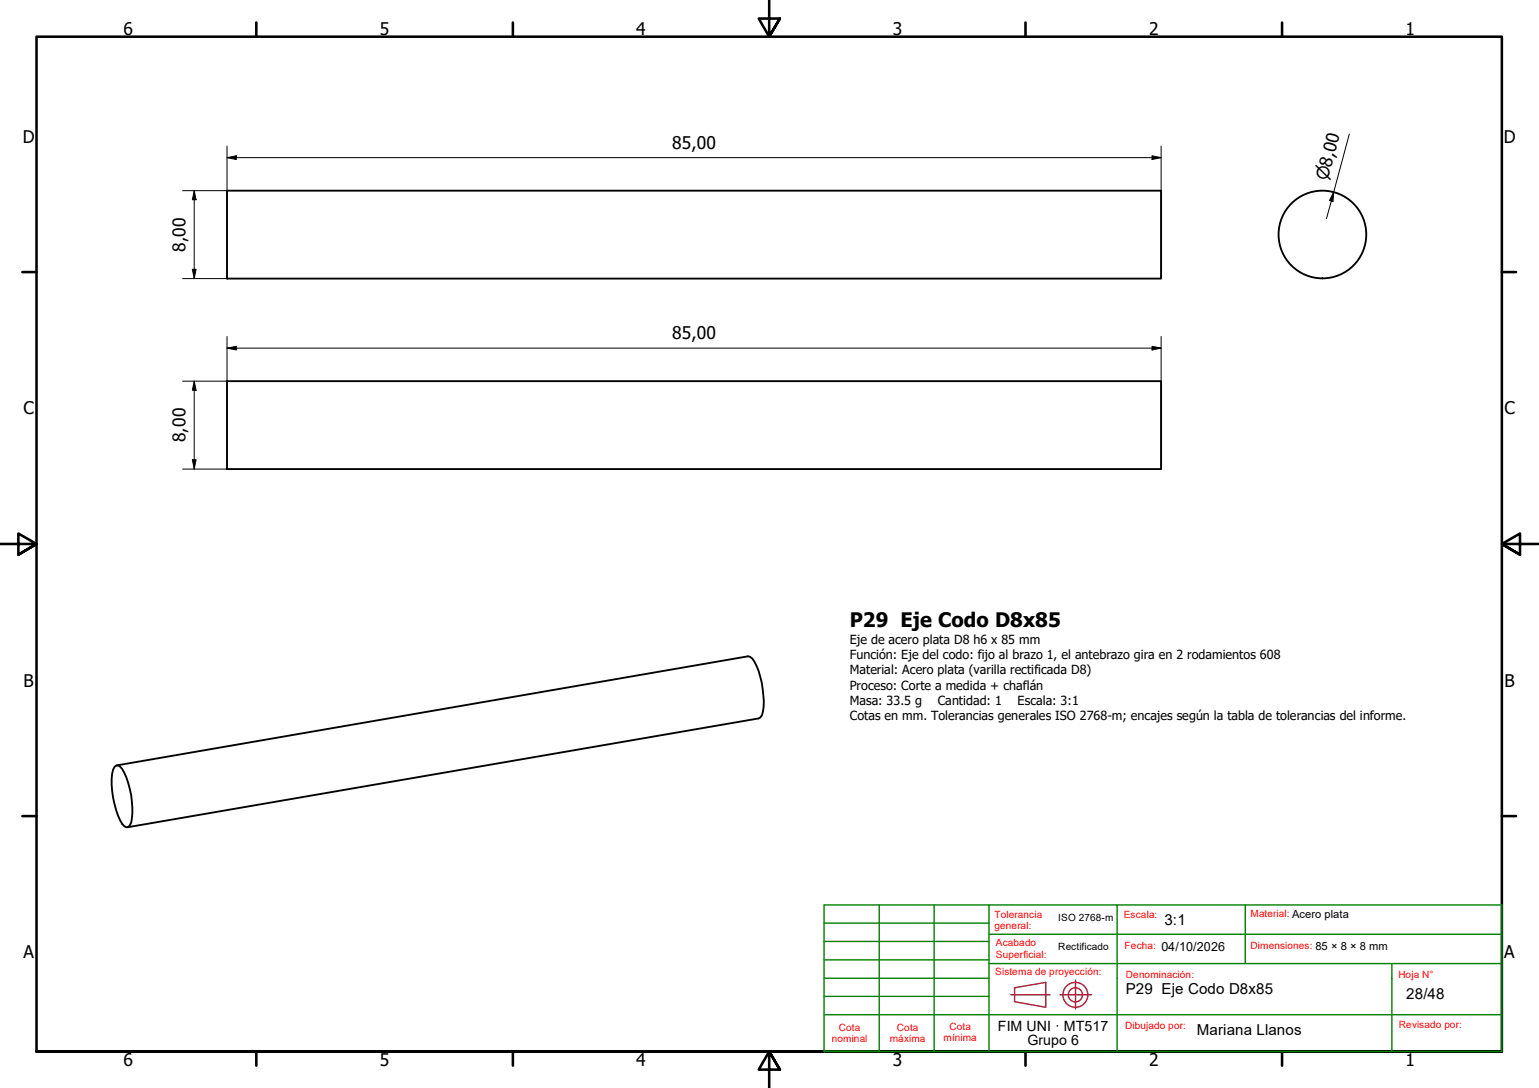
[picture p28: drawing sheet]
<svg xmlns="http://www.w3.org/2000/svg" width="420mm" height="297mm" viewBox="0 0 420 297" stroke-linecap="round" stroke-linejoin="round" font-family="sans-serif">
<defs><g id="words">
<text font-size="5.5" x="232" y="171.2">P29 Eje Codo D8x85</text>
<g font-size="4.8">
<text x="33.7" y="9.6">6</text>
<text x="103.7" y="9.6">5</text>
<text x="173.7" y="9.6">4</text>
<text x="243.7" y="9.6">3</text>
<text x="313.7" y="9.6">2</text>
<text x="383.7" y="9.6">1</text>
<text x="6.2" y="38.9">D</text>
<text x="183.5" y="40.6">85,00</text>
<text x="410.5" y="38.9">D</text>
<text x="50.6" y="68.7" transform="rotate(-90 50.6 68.7)">8,00</text>
<text x="183.5" y="92.6">85,00</text>
<text x="6.4" y="113.1">C</text>
<text x="410.7" y="113.1">C</text>
<text x="50.6" y="120.7" transform="rotate(-90 50.6 120.7)">8,00</text>
<text x="6.4" y="187.4">B</text>
<text x="410.7" y="187.4">B</text>
<text x="6.4" y="261.7">A</text>
<text x="410.7" y="261.7">A</text>
<text x="33.7" y="290.9">6</text>
<text x="103.7" y="290.9">5</text>
<text x="173.7" y="290.9">4</text>
<text x="243.7" y="290.9">3</text>
<text x="313.7" y="290.9">2</text>
<text x="383.7" y="290.9">1</text>
</g>
<text font-size="4.6" x="362.4" y="49.5" transform="rotate(-75 362.4 49.5)">⌀8,00</text>
<g font-size="4.1">
<text x="317.9" y="252.7">3:1</text>
<text x="307.3" y="271.5">P29 Eje Codo D8x85</text>
<text x="383.9" y="272.8">28/48</text>
<text x="326.7" y="282.6">Mariana Llanos</text>
</g>
<g font-size="3.9">
<text x="272.4" y="281.4">FIM UNI · MT517</text>
<text x="280.5" y="285.3">Grupo 6</text>
</g>
<g font-size="3.4">
<text x="232" y="175.9">Eje de acero plata D8 h6 x 85 mm</text>
<text x="232" y="180">Función: Eje del codo: fijo al brazo 1, el antebrazo gira en 2 rodamientos 608</text>
<text x="232" y="184.1">Material: Acero plata (varilla rectificada D8)</text>
<text x="232" y="188.3">Proceso: Corte a medida + chaflán</text>
<text x="232" y="192.4">Masa: 33.5 g</text>
<text x="232" y="196.5">Cotas en mm. Tolerancias generales ISO 2768-m; encajes según la tabla de tolerancias del informe.</text>
<text x="256" y="192.4">Cantidad: 1</text>
<text x="277.8" y="192.4">Escala: 3:1</text>
<text x="317.1" y="259.7">04/10/2026</text>
</g>
<g font-size="2.7" fill="#f00">
<text x="271.5" y="250.5">Tolerancia</text>
<text x="306.8" y="250.7">Escala:</text>
<text x="341.4" y="250.4">Material: Acero plata</text>
<text x="271.5" y="253.7">general:</text>
<text x="271.9" y="258.4">Acabado</text>
<text x="271.9" y="261.5">Superficial:</text>
<text x="307" y="259.1">Fecha:</text>
<text x="341.4" y="259">Dimensiones: 85 × 8 × 8 mm</text>
<text x="271.7" y="266.3">Sistema de proyección:</text>
<text x="307.3" y="267.1">Denominación:</text>
<text x="381.8" y="267.1">Hoja N°</text>
<text x="229" y="281.5">Cota</text>
<text x="244.9" y="281.5">Cota</text>
<text x="259.2" y="281.1">Cota</text>
<text x="307.1" y="281">Dibujado por:</text>
<text x="381.9" y="280.7">Revisado por:</text>
<text x="227.1" y="284.6">nominal</text>
<text x="243" y="284.6">máxima</text>
<text x="257.6" y="284.3">mínima</text>
</g>
<g font-size="2.7">
<text x="288.9" y="251.4">ISO 2768-m</text>
<text x="288.9" y="259.3">Rectificado</text>
</g>
</g></defs>
<!-- layer: Visible (ISO) -->
<g fill="none" stroke="#000" stroke-width=".51">
<path d="M62 52.1h255v24h-255zM62 104.1h255v24h-255zM31.2 209.4l.5-.4a2.18 2.18 0 0 1 2.2 1.9 23.3 23.3 0 0 1 1.9 13.7l-.8 1.2a2.18 2.18 0 0 1-2.2-1.9 23.7 23.7 0 0 1-1.9-13.7zM31.9 209l172.3-29.8a3.1 3.1 0 0 1 2.3 2.5 25.6 25.6 0 0 1 1.8 12.6l-.3 .9-.9 .9-172.3 29.8"/>
<circle cx="361" cy="64" r="12"/>
</g>
<!-- layer: Borde (ISO) -->
<g fill="none" stroke="#000" stroke-width=".7">
<path d="M70 6.1v3.9M140 6.1v3.9M210 0v10l-2.9-4.9h5.8l-2.9 4.9 2.9-4.9M280 6.1v3.9M350 6.1v3.9M6.1 74.3h3.9M410 74.3h3.9M0 148.5h10l-5-2.8v5.7l5-2.9-5 2.9M420 148.5h-10l5-2.8v5.7l-5-2.9 5 2.9M6.1 222.8h3.9M410 222.8h3.9M10 287.1v-277.1h400v277.1h-400h400"/>
<path d="M70 287.1v3.8M140 287.1v3.8M212.9 292l-2.9-4.9 2.9 4.9h-5.8l2.9-4.9v9.9M280 287.1v3.8M350 287.1v3.8"/>
</g>
<g fill="none" stroke="#800040" stroke-width=".38">
<path d="M276 271.6h10.6M277 269.7l8.5-1.5v6.8l-8.5-1.5zM289.4 271.6h8.6M293.6 267.6v7.8"/>
<circle cx="293.6" cy="271.6" r="3.4"/>
<circle cx="293.6" cy="271.6" r="1.94"/>
</g>
<g fill="none" stroke="#008000" stroke-width=".38">
<path d="M225 257h45M225 252h45M240 247.1v40h30M255 247.1v40M270 247.1h35v40M270 255.1h140M305 247.1h35M225 277h185M225 272h45M225 267.1h45M225 262.1h45M270 263.1h140"/>
<path d="M340 263.1v-16h70v40h-140M380 263.1v24M225 287.1v-40h45v40"/>
</g>
<path d="M225 287.1h15" fill="none" stroke="#008000" stroke-width=".51"/>
<!-- layer: Cota (ISO) -->
<g fill="none" stroke="#000" stroke-width=".27">
<path d="M62 39.9v36.2h-12.2M317 39.9v36.2M368.4 36.6l-6.3 23.1M49.8 52.1h12.2M53 52.1l.5 2.4h-1zM53 52.1v24M62 43l2.5-.5v1zM62 43h255M314.5 42.5l2.5 .5-2.5 .5zM364.1 52.4l-.2 2.6-.9-.3zM52.5 73.5h1l-.5 2.6zM62 95l2.5-.5v1.1z"/>
<path d="M62 91.9v36.2h-12.2M62 95h255M314.5 94.5l2.5 .5-2.5 .6zM317 91.9v36.2M49.8 104.1h12.2M53 104.1l.5 2.4h-1zM53 104.1v24M52.5 125.5h1l-.5 2.6z"/>
</g>
<path d="M53 52.1l.5 2.4h-1zM62 43l2.5-.5v1zM314.5 42.5l2.5 .5-2.5 .5zM364.1 52.4l-.2 2.6-.9-.3zM52.5 73.5h1l-.5 2.6zM62 95l2.5-.5v1.1zM314.5 94.5l2.5 .5-2.5 .6zM53 104.1l.5 2.4h-1zM52.5 125.5h1l-.5 2.6z" fill="#000"/>
<use href="#words"/>
</svg>
